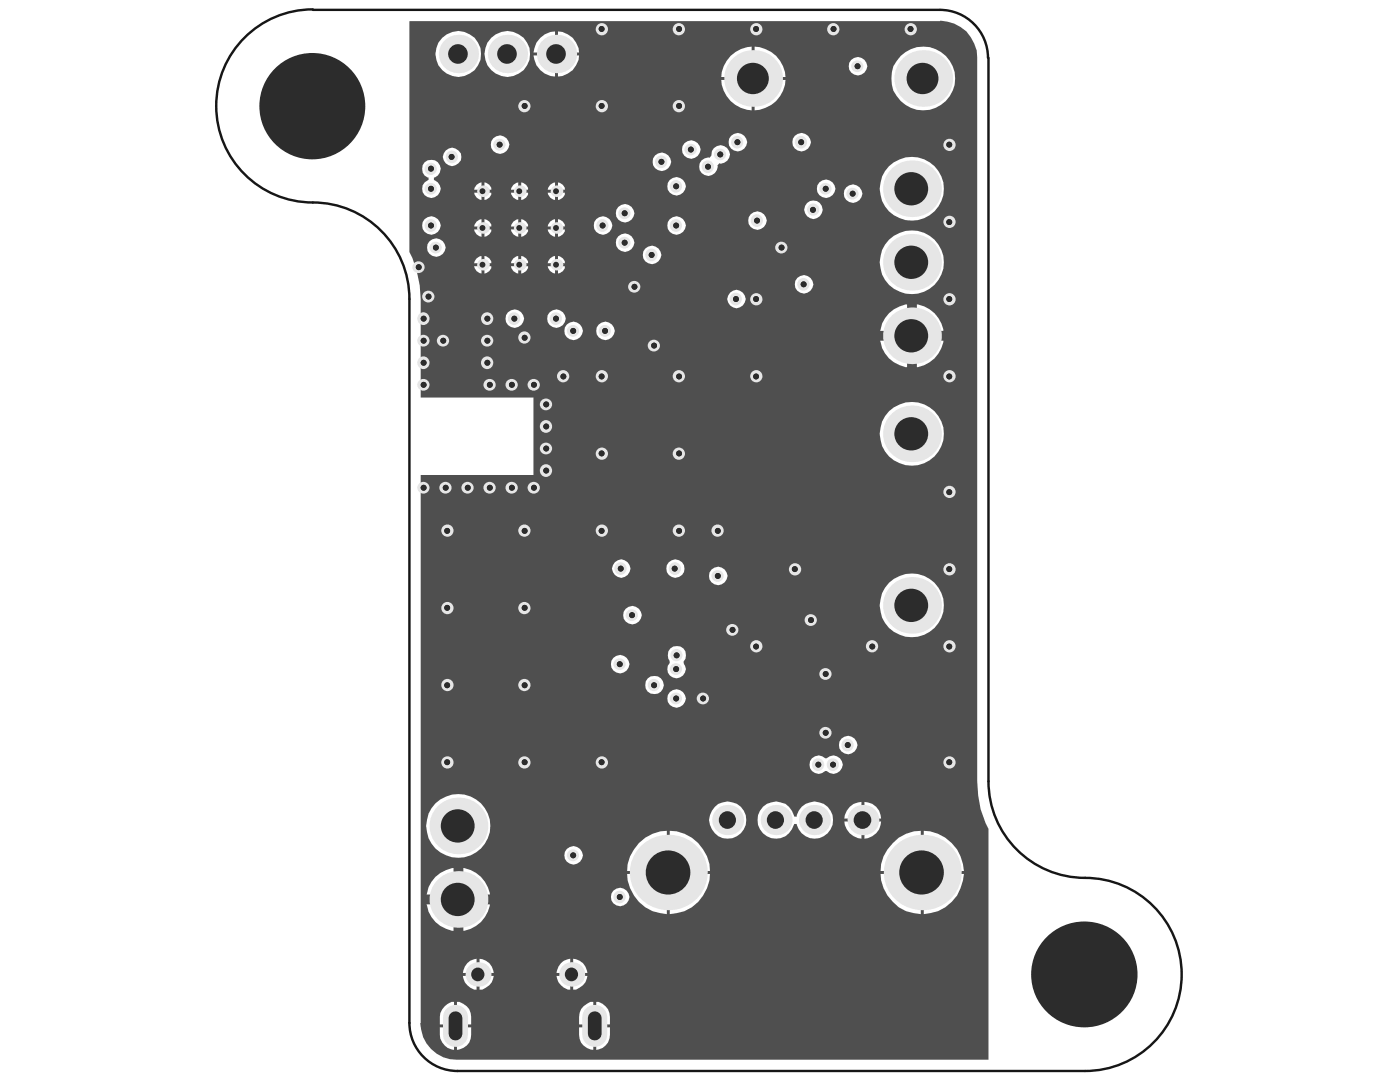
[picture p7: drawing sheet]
<svg xmlns="http://www.w3.org/2000/svg" width="279mm" height="216mm" viewBox="0 0 279 216" stroke-linecap="round" stroke-linejoin="round" font-family="sans-serif">
<path d="M81.7 4.2h105.9a7.2 7.2 0 0 1 7.4 7.4v144.3a19.1 19.1 0 0 0 2.3 9.5v46.1h-106a7.2 7.2 0 0 1-7.3-7.4v-109.3h22.5v-15.5h-22.5v-19.6a21.4 21.4 0 0 0-2.3-9.4zM111.4 6.3v4.2h4.2a4.3 4.3 0 0 0-4.2-4.2zM107.8 7.5l-.7 1-.6 2h4.3v-4.2l-.9 .1-1.2 .5zM169.3 13.2a1.85 1.85 0 0 0 3.7 0 1.85 1.85 0 0 0-3.7 0zM111.4 11.1v4.2a4.3 4.3 0 0 0 4.2-4.2zM106.5 11.1a4.5 4.5 0 0 0 4.3 4.2v-4.2zM96.7 10.7a4.6 4.6 0 0 0 9.1 0 4.6 4.6 0 0 0-9.1 0zM86.9 10.7a4.6 4.6 0 0 0 9.1 0 4.6 4.6 0 0 0-9.1 0zM150.6 9.3v6.1h6.2a6.4 6.4 0 0 0-6.2-6.1zM145.8 11.2a6.4 6.4 0 0 0-1.9 4.2h6.1v-6.1a6.5 6.5 0 0 0-4.2 1.9zM150.6 16v6a6.4 6.4 0 0 0 6.2-6zM143.9 16a6.4 6.4 0 0 0 6.1 6v-6zM179.8 11.2a6.4 6.4 0 0 0 1.3 10 6.4 6.4 0 0 0 9.3-3.9 6.4 6.4 0 0 0-6.1-8 6.4 6.4 0 0 0-4.5 1.9zM158.1 28.4a1.85 1.85 0 0 0 3.7 0 1.85 1.85 0 0 0-3.7 0zM145.4 28.4a1.85 1.85 0 0 0 3.7 0 1.85 1.85 0 0 0-3.7 0zM97.9 28.8a1.85 1.85 0 0 0 3.7 0 1.85 1.85 0 0 0-3.7 0zM140 32a1.82 1.82 0 0 0 .8 3 1.82 1.82 0 0 0 2.4-1.9l.4-.5a1.82 1.82 0 0 0 2-1.7 1.82 1.82 0 0 0-1.7-1.9 1.82 1.82 0 0 0-1.9 1.8l-.4 .7-.2-.1-.8 .2zM136.1 29.8a1.85 1.85 0 0 0 3.7 0 1.85 1.85 0 0 0-3.7 0zM88.4 31.3a1.82 1.82 0 0 0 3.6 0 1.82 1.82 0 0 0-3.6 0zM130.2 32.3a1.85 1.85 0 0 0 3.7 0 1.85 1.85 0 0 0-3.7 0zM111.4 36.4v1.5h1.3a1.51 1.51 0 0 0-1.3-1.5zM109.8 36.9l-.5 1h1.5v-1.5zM104 36.4v1.5h1.4a1.51 1.51 0 0 0-1.4-1.5zM102.5 36.9l-.5 1h1.4v-1.5zM96.7 36.4v1.5h1.3a1.51 1.51 0 0 0-1.3-1.5zM95.1 36.9l-.5 1h1.5v-1.5zM133.1 37.2a1.85 1.85 0 0 0 3.7 0 1.85 1.85 0 0 0-3.7 0zM163 37.7a1.85 1.85 0 0 0 3.7 0 1.85 1.85 0 0 0-3.7 0zM84.7 32.4a1.79 1.79 0 0 0 .8 3v.5a1.83 1.83 0 0 0-1.1 2.5 1.83 1.83 0 0 0 2.7 .8 1.83 1.83 0 0 0 .3-2.8l-.8-.5v-.5a1.84 1.84 0 0 0 1-2.7 1.84 1.84 0 0 0-2.9-.3zM111.4 38.4v1.5a1.51 1.51 0 0 0 1.3-1.5zM109.3 38.4a1.73 1.73 0 0 0 1.5 1.5v-1.5zM104 38.4v1.5a1.51 1.51 0 0 0 1.4-1.5zM102 38.4a1.73 1.73 0 0 0 1.4 1.5v-1.5zM96.7 38.4v1.5a1.51 1.51 0 0 0 1.3-1.5zM94.6 38.4a1.73 1.73 0 0 0 1.5 1.5v-1.5zM168.4 38.6a1.85 1.85 0 0 0 3.7 0 1.85 1.85 0 0 0-3.7 0zM160.5 41.8a1.85 1.85 0 0 0 3.7 0 1.85 1.85 0 0 0-3.7 0zM175.6 37.7a6.4 6.4 0 0 0 12.7 0 6.4 6.4 0 0 0-12.7 0zM122.9 42.5a1.85 1.85 0 0 0 3.7 0 1.85 1.85 0 0 0-3.7 0zM111.4 43.7v1.5h1.3a1.51 1.51 0 0 0-1.3-1.5zM109.8 44.2l-.5 1h1.5v-1.5zM104 43.7v1.5h1.4a1.51 1.51 0 0 0-1.4-1.5zM102.5 44.2l-.5 1h1.4v-1.5zM96.7 43.7v1.5h1.3a1.51 1.51 0 0 0-1.3-1.5zM95.1 44.2l-.5 1h1.5v-1.5zM149.3 44a1.85 1.85 0 0 0 3.7 0 1.85 1.85 0 0 0-3.7 0zM133.1 45a1.85 1.85 0 0 0 3.7 0 1.85 1.85 0 0 0-3.7 0zM118.5 45a1.85 1.85 0 0 0 3.7 0 1.85 1.85 0 0 0-3.7 0zM84.2 45a1.85 1.85 0 0 0 3.7 0 1.85 1.85 0 0 0-3.7 0zM111.4 45.8v1.4a1.51 1.51 0 0 0 1.3-1.4zM109.3 45.8a1.73 1.73 0 0 0 1.5 1.4v-1.4zM104 45.8v1.4a1.51 1.51 0 0 0 1.4-1.4zM102 45.8a1.73 1.73 0 0 0 1.4 1.4v-1.4zM96.7 45.8v1.4a1.51 1.51 0 0 0 1.3-1.4zM94.6 45.8a1.73 1.73 0 0 0 1.5 1.4v-1.4zM122.9 48.4a1.85 1.85 0 0 0 3.7 0 1.85 1.85 0 0 0-3.7 0zM85.2 49.4a1.85 1.85 0 0 0 3.7 0 1.85 1.85 0 0 0-3.7 0zM111.4 51.1v1.4h1.3a1.51 1.51 0 0 0-1.3-1.4zM109.8 51.6l-.5 .9h1.5v-1.4zM104 51.1v1.4h1.4a1.51 1.51 0 0 0-1.4-1.4zM102.5 51.6l-.5 .9h1.4v-1.4zM96.7 51.1v1.4h1.3a1.51 1.51 0 0 0-1.3-1.4zM95.1 51.6l-.5 .9h1.5v-1.4zM128.2 50.9a1.85 1.85 0 0 0 3.7 0 1.85 1.85 0 0 0-3.7 0zM111.4 53.1v1.5a1.51 1.51 0 0 0 1.3-1.5zM109.3 53.1a1.73 1.73 0 0 0 1.5 1.5v-1.5zM104 53.1v1.5a1.51 1.51 0 0 0 1.4-1.5zM102 53.1a1.73 1.73 0 0 0 1.4 1.5v-1.5zM96.7 53.1v1.5a1.51 1.51 0 0 0 1.3-1.5zM94.6 53.1a1.73 1.73 0 0 0 1.5 1.5v-1.5zM158.6 56.7a1.85 1.85 0 0 0 3.7 0 1.85 1.85 0 0 0-3.7 0zM175.6 52.4a6.4 6.4 0 0 0 12.7 0 6.4 6.4 0 0 0-12.7 0zM145.2 59.6a1.82 1.82 0 0 0 3.6 0 1.82 1.82 0 0 0-3.6 0zM109.2 63.6a1.85 1.85 0 0 0 3.7 0 1.85 1.85 0 0 0-3.7 0zM100.8 63.6a1.85 1.85 0 0 0 3.7 0 1.85 1.85 0 0 0-3.7 0zM183 60.7v5.3h5.3a6.2 6.2 0 0 0-5.3-5.3zM177.4 62.5a6.1 6.1 0 0 0-1.8 3.5h5.4v-5.3a6.7 6.7 0 0 0-3.6 1.8zM119 66a1.85 1.85 0 0 0 3.6 0 1.85 1.85 0 0 0-3.6 0zM112.6 66a1.85 1.85 0 0 0 3.7 0 1.85 1.85 0 0 0-3.7 0zM175.6 68a6.2 6.2 0 0 0 5.4 5.3v-5.3zM183 68v5.3a6.2 6.2 0 0 0 5.3-5.3zM175.6 86.6a6.4 6.4 0 0 0 12.7 0 6.4 6.4 0 0 0-12.7 0zM132.9 113.4a1.85 1.85 0 0 0 3.7 0 1.85 1.85 0 0 0-3.7 0zM122.2 113.4a1.82 1.82 0 0 0 3.6 0 1.82 1.82 0 0 0-3.6 0zM141.5 114.9a1.85 1.85 0 0 0 3.6 0 1.85 1.85 0 0 0-3.6 0zM124.3 122.7a1.85 1.85 0 0 0 3.7 0 1.85 1.85 0 0 0-3.7 0zM175.6 120.8a6.4 6.4 0 0 0 12.7 0 6.4 6.4 0 0 0-12.7 0zM121.9 132.5a1.85 1.85 0 0 0 3.7 0 1.85 1.85 0 0 0-3.7 0zM133.8 129.4a1.99 1.99 0 0 0-.2 2.3l.1 .4a1.94 1.94 0 0 0 .6 3.1 1.8 1.8 0 0 0 2.1-.5 1.8 1.8 0 0 0 .1-2.2l-.1-.5a1.87 1.87 0 0 0 0-2.6 1.87 1.87 0 0 0-2.6 0zM128.7 136.7a1.85 1.85 0 0 0 3.7 0 1.85 1.85 0 0 0-3.7 0zM133.1 139.4a1.85 1.85 0 0 0 3.7 0 1.85 1.85 0 0 0-3.7 0zM167.4 148.7a1.85 1.85 0 0 0 3.7 0 1.85 1.85 0 0 0-3.7 0zM162 151.3a1.83 1.83 0 0 0 .1 2.6 1.83 1.83 0 0 0 2.6-.1h.3a1.86 1.86 0 0 0 2.6 .1 1.86 1.86 0 0 0 0-2.7 1.86 1.86 0 0 0-2.6 .1h-.3a1.78 1.78 0 0 0-2.7 0zM152.3 161a3.7 3.7 0 0 0 .8 5.9 3.7 3.7 0 0 0 5.4-2.5h.5a3.7 3.7 0 0 0 5.4 2.4 3.7 3.7 0 0 0 .8-5.8 3.7 3.7 0 0 0-5.8 .8l-.4 1.1h-.5a3.7 3.7 0 0 0-4.6-2.8l-.9 .3zM172.5 160v3.3h3.3a3.3 3.3 0 0 0-3.3-3.3zM169.6 161l-.6 .8-.4 .9-.1 .6h3.4v-3.3l-1.5 .4zM168.5 163.9a3.7 3.7 0 0 0 3.4 3.4v-3.4zM172.5 163.9v3.4a3.5 3.5 0 0 0 3.3-3.4zM141.6 163.6a3.7 3.7 0 0 0 7.4 0 3.7 3.7 0 0 0-7.4 0zM85 164.8a6.4 6.4 0 0 0 12.8 0 6.4 6.4 0 0 0-12.8 0zM112.6 170.7a1.85 1.85 0 0 0 3.7 0 1.85 1.85 0 0 0-3.7 0zM133.7 165.8v8h8a8.2 8.2 0 0 0-8-8zM127.5 168.2a7.9 7.9 0 0 0-2.3 5.6h7.9v-8a8 8 0 0 0-5.6 2.4zM184.4 165.8v8h8a8.4 8.4 0 0 0-8-8zM178.2 168.2a7.5 7.5 0 0 0-2.5 5.6h8.1v-8a7.5 7.5 0 0 0-5.6 2.4zM92.5 173.2v5.3h5.3a6.2 6.2 0 0 0-5.3-5.3zM86.9 175a6.1 6.1 0 0 0-1.8 3.5h5.4v-5.3a6.7 6.7 0 0 0-3.6 1.8zM121.9 179a1.85 1.85 0 0 0 3.7 0 1.85 1.85 0 0 0-3.7 0zM125.2 174.4a8.2 8.2 0 0 0 7.9 8v-8zM175.7 174.4a8.4 8.4 0 0 0 8.1 8v-8zM184.4 174.4v8a8.4 8.4 0 0 0 8-8zM133.7 174.4v8a8.2 8.2 0 0 0 8-8zM85.1 180.5a6.2 6.2 0 0 0 5.4 5.2v-5.2zM92.5 180.5v5.2a6.2 6.2 0 0 0 5.3-5.2zM95.7 191.3v2.8h2.8a3 3 0 0 0-2.8-2.8zM114.4 191.3v2.8h2.8a3 3 0 0 0-2.8-2.8zM111.9 192.2l-.4 .7-.4 1.2h2.7v-2.8l-1.3 .4zM93.3 192.2l-.5 .7-.4 1.2h2.7v-2.8l-1.3 .4zM111.1 194.7a3.1 3.1 0 0 0 2.7 2.8v-2.8zM95.7 194.7v2.8h.6a3.4 3.4 0 0 0 2.2-2.8zM92.4 194.7a3.1 3.1 0 0 0 2.7 2.8v-2.8zM114.4 194.7v2.8h.6a3.4 3.4 0 0 0 2.2-2.8zM91.2 199.9v4.5h2.8a3.8 3.8 0 0 0-1.5-4.1l-.8-.4zM88.8 200.8a3.7 3.7 0 0 0-1 3.6h2.8v-4.5h-.5zM119 199.9v4.5h2.7a3.9 3.9 0 0 0-1.4-4.1l-.8-.4zM116.4 200.8a4.1 4.1 0 0 0-.8 3.6h2.8v-4.5h-.6zM119 205v4.5a3 3 0 0 0 2.7-3v-1.5zM87.8 205a3.8 3.8 0 0 0 1.5 4.1l1.3 .4v-4.5zM91.2 205v4.5a3 3 0 0 0 2.8-3v-1.5zM115.6 205a3.8 3.8 0 0 0 1.5 4.1l1.3 .4v-4.5z" fill="#4e4e56"/>
<circle cx="161.8" cy="123.7" r="1.2" fill="#e6e6e6"/>
<circle cx="161.8" cy="123.7" r=".59" fill="#2c2c2c"/>
<circle cx="146.2" cy="125.7" r="1.2" fill="#e6e6e6"/>
<circle cx="146.2" cy="125.7" r=".59" fill="#2c2c2c"/>
<circle cx="140.3" cy="139.4" r="1.2" fill="#e6e6e6"/>
<circle cx="140.3" cy="139.4" r=".59" fill="#2c2c2c"/>
<circle cx="156" cy="49.4" r="1.2" fill="#e6e6e6"/>
<circle cx="156" cy="49.4" r=".59" fill="#2c2c2c"/>
<circle cx="130.5" cy="68.9" r="1.2" fill="#e6e6e6"/>
<circle cx="130.5" cy="69" r=".59" fill="#2c2c2c"/>
<circle cx="126.6" cy="57.2" r="1.2" fill="#e6e6e6"/>
<circle cx="126.6" cy="57.2" r=".59" fill="#2c2c2c"/>
<circle cx="85.5" cy="59.2" r="1.2" fill="#e6e6e6"/>
<circle cx="85.5" cy="59.2" r=".59" fill="#2c2c2c"/>
<circle cx="83.5" cy="53.3" r="1.2" fill="#e6e6e6"/>
<circle cx="83.6" cy="53.3" r=".59" fill="#2c2c2c"/>
<circle cx="189.5" cy="28.9" r="1.22" fill="#e6e6e6"/>
<circle cx="189.4" cy="28.9" r=".59" fill="#2c2c2c"/>
<circle cx="189.5" cy="44.3" r="1.22" fill="#e6e6e6"/>
<circle cx="189.4" cy="44.3" r=".59" fill="#2c2c2c"/>
<circle cx="189.5" cy="59.7" r="1.22" fill="#e6e6e6"/>
<circle cx="189.4" cy="59.7" r=".59" fill="#2c2c2c"/>
<circle cx="189.5" cy="75.1" r="1.22" fill="#e6e6e6"/>
<circle cx="189.4" cy="75.1" r=".59" fill="#2c2c2c"/>
<circle cx="189.5" cy="98.2" r="1.22" fill="#e6e6e6"/>
<circle cx="189.4" cy="98.2" r=".59" fill="#2c2c2c"/>
<circle cx="189.5" cy="113.6" r="1.22" fill="#e6e6e6"/>
<circle cx="189.4" cy="113.6" r=".59" fill="#2c2c2c"/>
<circle cx="189.5" cy="152.1" r="1.22" fill="#e6e6e6"/>
<circle cx="189.4" cy="152.1" r=".59" fill="#2c2c2c"/>
<circle cx="189.5" cy="129" r="1.22" fill="#e6e6e6"/>
<circle cx="189.4" cy="129" r=".59" fill="#2c2c2c"/>
<circle cx="181.8" cy="5.8" r="1.22" fill="#e6e6e6"/>
<circle cx="181.7" cy="5.8" r=".59" fill="#2c2c2c"/>
<circle cx="166.3" cy="5.8" r="1.22" fill="#e6e6e6"/>
<circle cx="166.4" cy="5.8" r=".59" fill="#2c2c2c"/>
<circle cx="150.9" cy="5.8" r="1.22" fill="#e6e6e6"/>
<circle cx="150.9" cy="5.8" r=".59" fill="#2c2c2c"/>
<circle cx="120.1" cy="5.8" r="1.22" fill="#e6e6e6"/>
<circle cx="120.1" cy="5.8" r=".59" fill="#2c2c2c"/>
<circle cx="135.5" cy="5.8" r="1.22" fill="#e6e6e6"/>
<circle cx="135.5" cy="5.8" r=".59" fill="#2c2c2c"/>
<circle cx="135.5" cy="21.2" r="1.22" fill="#e6e6e6"/>
<circle cx="135.5" cy="21.1" r=".59" fill="#2c2c2c"/>
<circle cx="120.1" cy="21.2" r="1.22" fill="#e6e6e6"/>
<circle cx="120.1" cy="21.1" r=".59" fill="#2c2c2c"/>
<circle cx="104.7" cy="21.2" r="1.22" fill="#e6e6e6"/>
<circle cx="104.7" cy="21.1" r=".59" fill="#2c2c2c"/>
<circle cx="120.1" cy="75.1" r="1.22" fill="#e6e6e6"/>
<circle cx="120.1" cy="75.1" r=".59" fill="#2c2c2c"/>
<circle cx="150.9" cy="59.7" r="1.22" fill="#e6e6e6"/>
<circle cx="150.9" cy="59.7" r=".59" fill="#2c2c2c"/>
<circle cx="150.9" cy="75.1" r="1.22" fill="#e6e6e6"/>
<circle cx="150.9" cy="75.1" r=".59" fill="#2c2c2c"/>
<circle cx="174" cy="129" r="1.22" fill="#e6e6e6"/>
<circle cx="174.1" cy="129" r=".59" fill="#2c2c2c"/>
<circle cx="150.9" cy="129" r="1.22" fill="#e6e6e6"/>
<circle cx="150.9" cy="129" r=".59" fill="#2c2c2c"/>
<circle cx="158.7" cy="113.6" r="1.22" fill="#e6e6e6"/>
<circle cx="158.6" cy="113.6" r=".59" fill="#2c2c2c"/>
<circle cx="143.2" cy="105.9" r="1.22" fill="#e6e6e6"/>
<circle cx="143.3" cy="105.9" r=".59" fill="#2c2c2c"/>
<circle cx="135.5" cy="105.9" r="1.22" fill="#e6e6e6"/>
<circle cx="135.5" cy="105.9" r=".59" fill="#2c2c2c"/>
<circle cx="135.5" cy="90.5" r="1.22" fill="#e6e6e6"/>
<circle cx="135.5" cy="90.5" r=".59" fill="#2c2c2c"/>
<circle cx="135.5" cy="75.1" r="1.22" fill="#e6e6e6"/>
<circle cx="135.5" cy="75.1" r=".59" fill="#2c2c2c"/>
<circle cx="104.7" cy="67.3" r="1.22" fill="#e6e6e6"/>
<circle cx="104.7" cy="67.4" r=".59" fill="#2c2c2c"/>
<circle cx="112.4" cy="75.1" r="1.22" fill="#e6e6e6"/>
<circle cx="112.4" cy="75.1" r=".59" fill="#2c2c2c"/>
<circle cx="120.1" cy="90.5" r="1.22" fill="#e6e6e6"/>
<circle cx="120.1" cy="90.5" r=".59" fill="#2c2c2c"/>
<circle cx="120.1" cy="105.9" r="1.22" fill="#e6e6e6"/>
<circle cx="120.1" cy="105.9" r=".59" fill="#2c2c2c"/>
<circle cx="120.1" cy="152.1" r="1.22" fill="#e6e6e6"/>
<circle cx="120.1" cy="152.1" r=".59" fill="#2c2c2c"/>
<circle cx="104.7" cy="152.1" r="1.22" fill="#e6e6e6"/>
<circle cx="104.7" cy="152.1" r=".59" fill="#2c2c2c"/>
<circle cx="104.7" cy="136.7" r="1.22" fill="#e6e6e6"/>
<circle cx="104.7" cy="136.7" r=".59" fill="#2c2c2c"/>
<circle cx="104.7" cy="121.3" r="1.22" fill="#e6e6e6"/>
<circle cx="104.7" cy="121.3" r=".59" fill="#2c2c2c"/>
<circle cx="104.7" cy="105.9" r="1.22" fill="#e6e6e6"/>
<circle cx="104.7" cy="105.9" r=".59" fill="#2c2c2c"/>
<circle cx="89.3" cy="105.9" r="1.22" fill="#e6e6e6"/>
<circle cx="89.2" cy="105.9" r=".59" fill="#2c2c2c"/>
<circle cx="89.3" cy="121.3" r="1.22" fill="#e6e6e6"/>
<circle cx="89.2" cy="121.3" r=".59" fill="#2c2c2c"/>
<circle cx="89.3" cy="136.7" r="1.22" fill="#e6e6e6"/>
<circle cx="89.2" cy="136.7" r=".59" fill="#2c2c2c"/>
<circle cx="89.3" cy="152.1" r="1.22" fill="#e6e6e6"/>
<circle cx="89.2" cy="152.1" r=".59" fill="#2c2c2c"/>
<circle cx="120.7" cy="66" r="1.2" fill="#e6e6e6"/>
<circle cx="120.8" cy="66" r=".59" fill="#2c2c2c"/>
<circle cx="114.4" cy="66" r="1.2" fill="#e6e6e6"/>
<circle cx="114.4" cy="66" r=".59" fill="#2c2c2c"/>
<circle cx="84.5" cy="68" r="1.2" fill="#e6e6e6"/>
<circle cx="84.5" cy="68" r=".59" fill="#2c2c2c"/>
<circle cx="84.5" cy="97.3" r="1.2" fill="#e6e6e6"/>
<circle cx="84.5" cy="97.3" r=".59" fill="#2c2c2c"/>
<circle cx="88.9" cy="97.3" r="1.2" fill="#e6e6e6"/>
<circle cx="88.9" cy="97.3" r=".59" fill="#2c2c2c"/>
<circle cx="84.5" cy="63.6" r="1.25" fill="#e6e6e6"/>
<circle cx="84.5" cy="63.6" r=".59" fill="#2c2c2c"/>
<circle cx="84.5" cy="72.4" r="1.25" fill="#e6e6e6"/>
<circle cx="84.5" cy="72.4" r=".59" fill="#2c2c2c"/>
<circle cx="88.4" cy="68" r="1.2" fill="#e6e6e6"/>
<circle cx="88.5" cy="68" r=".59" fill="#2c2c2c"/>
<circle cx="97.2" cy="63.6" r="1.25" fill="#e6e6e6"/>
<circle cx="97.3" cy="63.6" r=".59" fill="#2c2c2c"/>
<circle cx="97.2" cy="68" r="1.2" fill="#e6e6e6"/>
<circle cx="97.3" cy="68" r=".59" fill="#2c2c2c"/>
<circle cx="97.2" cy="72.4" r="1.25" fill="#e6e6e6"/>
<circle cx="97.3" cy="72.4" r=".59" fill="#2c2c2c"/>
<circle cx="84.5" cy="76.8" r="1.2" fill="#e6e6e6"/>
<circle cx="84.5" cy="76.8" r=".59" fill="#2c2c2c"/>
<circle cx="97.7" cy="76.8" r="1.2" fill="#e6e6e6"/>
<circle cx="97.8" cy="76.8" r=".59" fill="#2c2c2c"/>
<circle cx="102.1" cy="76.8" r="1.2" fill="#e6e6e6"/>
<circle cx="102.2" cy="76.8" r=".59" fill="#2c2c2c"/>
<circle cx="106.5" cy="76.8" r="1.2" fill="#e6e6e6"/>
<circle cx="106.6" cy="76.8" r=".59" fill="#2c2c2c"/>
<circle cx="109" cy="80.7" r="1.2" fill="#e6e6e6"/>
<circle cx="109" cy="80.7" r=".59" fill="#2c2c2c"/>
<circle cx="108.9" cy="85.1" r="1.25" fill="#e6e6e6"/>
<circle cx="109" cy="85.1" r=".59" fill="#2c2c2c"/>
<circle cx="109" cy="89.5" r="1.2" fill="#e6e6e6"/>
<circle cx="109" cy="89.5" r=".59" fill="#2c2c2c"/>
<circle cx="108.9" cy="93.9" r="1.25" fill="#e6e6e6"/>
<circle cx="109" cy="93.9" r=".59" fill="#2c2c2c"/>
<circle cx="106.5" cy="97.3" r="1.2" fill="#e6e6e6"/>
<circle cx="106.6" cy="97.3" r=".59" fill="#2c2c2c"/>
<circle cx="102.1" cy="97.3" r="1.2" fill="#e6e6e6"/>
<circle cx="102.2" cy="97.3" r=".59" fill="#2c2c2c"/>
<circle cx="97.7" cy="97.3" r="1.2" fill="#e6e6e6"/>
<circle cx="97.8" cy="97.3" r=".59" fill="#2c2c2c"/>
<circle cx="93.3" cy="97.3" r="1.2" fill="#e6e6e6"/>
<circle cx="93.4" cy="97.3" r=".59" fill="#2c2c2c"/>
<circle cx="123.7" cy="132.5" r="1.2" fill="#e6e6e6"/>
<circle cx="123.7" cy="132.5" r=".59" fill="#2c2c2c"/>
<circle cx="135" cy="130.7" r="1.22" fill="#e6e6e6"/>
<circle cx="135" cy="130.8" r=".59" fill="#2c2c2c"/>
<circle cx="134.9" cy="139.4" r="1.2" fill="#e6e6e6"/>
<circle cx="134.9" cy="139.4" r=".59" fill="#2c2c2c"/>
<circle cx="130.5" cy="136.7" r="1.22" fill="#e6e6e6"/>
<circle cx="130.5" cy="136.7" r=".59" fill="#2c2c2c"/>
<circle cx="134.9" cy="133.5" r="1.2" fill="#e6e6e6"/>
<circle cx="134.9" cy="133.5" r=".59" fill="#2c2c2c"/>
<circle cx="123.8" cy="113.5" r="1.25" fill="#e6e6e6"/>
<circle cx="123.9" cy="113.5" r=".59" fill="#2c2c2c"/>
<circle cx="162.3" cy="41.8" r="1.22" fill="#e6e6e6"/>
<circle cx="162.2" cy="41.9" r=".59" fill="#2c2c2c"/>
<circle cx="151" cy="44" r="1.25" fill="#e6e6e6"/>
<circle cx="151.1" cy="44" r=".59" fill="#2c2c2c"/>
<circle cx="134.9" cy="37.2" r="1.25" fill="#e6e6e6"/>
<circle cx="134.9" cy="37.2" r=".59" fill="#2c2c2c"/>
<circle cx="102.6" cy="63.6" r="1.25" fill="#e6e6e6"/>
<circle cx="102.6" cy="63.6" r=".59" fill="#2c2c2c"/>
<circle cx="90.1" cy="31.3" r="1.25" fill="#e6e6e6"/>
<circle cx="90.1" cy="31.3" r=".59" fill="#2c2c2c"/>
<circle cx="123.6" cy="179" r="1.25" fill="#e6e6e6"/>
<circle cx="123.7" cy="179" r=".59" fill="#2c2c2c"/>
<circle cx="114.4" cy="170.7" r="1.2" fill="#e6e6e6"/>
<circle cx="114.4" cy="170.7" r=".59" fill="#2c2c2c"/>
<circle cx="159.8" cy="28.4" r="1.25" fill="#e6e6e6"/>
<circle cx="159.9" cy="28.4" r=".59" fill="#2c2c2c"/>
<circle cx="134.7" cy="113.5" r="1.25" fill="#e6e6e6"/>
<circle cx="134.6" cy="113.5" r=".59" fill="#2c2c2c"/>
<circle cx="164.8" cy="134.5" r="1.2" fill="#e6e6e6"/>
<circle cx="164.8" cy="134.5" r=".59" fill="#2c2c2c"/>
<circle cx="164.8" cy="146.2" r="1.2" fill="#e6e6e6"/>
<circle cx="164.8" cy="146.2" r=".59" fill="#2c2c2c"/>
<circle cx="163.2" cy="152.6" r="1.25" fill="#e6e6e6"/>
<circle cx="163.3" cy="152.6" r=".59" fill="#2c2c2c"/>
<circle cx="166.2" cy="152.6" r="1.25" fill="#e6e6e6"/>
<circle cx="166.3" cy="152.6" r=".59" fill="#2c2c2c"/>
<circle cx="169.1" cy="148.7" r="1.25" fill="#e6e6e6"/>
<circle cx="169.2" cy="148.7" r=".59" fill="#2c2c2c"/>
<circle cx="126.1" cy="122.7" r="1.2" fill="#e6e6e6"/>
<circle cx="126.1" cy="122.7" r=".59" fill="#2c2c2c"/>
<circle cx="143.2" cy="114.9" r="1.2" fill="#e6e6e6"/>
<circle cx="143.3" cy="114.9" r=".59" fill="#2c2c2c"/>
<circle cx="171.1" cy="13.2" r="1.2" fill="#e6e6e6"/>
<circle cx="171.1" cy="13.2" r=".59" fill="#2c2c2c"/>
<circle cx="146.8" cy="59.7" r="1.25" fill="#e6e6e6"/>
<circle cx="146.9" cy="59.7" r=".59" fill="#2c2c2c"/>
<circle cx="110.9" cy="63.6" r="1.25" fill="#e6e6e6"/>
<circle cx="111" cy="63.6" r=".59" fill="#2c2c2c"/>
<circle cx="99.7" cy="28.9" r="1.2" fill="#e6e6e6"/>
<circle cx="99.7" cy="28.9" r=".59" fill="#2c2c2c"/>
<circle cx="85.9" cy="45" r="1.25" fill="#e6e6e6"/>
<circle cx="86" cy="45" r=".59" fill="#2c2c2c"/>
<circle cx="86" cy="37.7" r="1.2" fill="#e6e6e6"/>
<circle cx="86" cy="37.7" r=".59" fill="#2c2c2c"/>
<circle cx="86" cy="33.7" r="1.22" fill="#e6e6e6"/>
<circle cx="86" cy="33.7" r=".59" fill="#2c2c2c"/>
<circle cx="141.2" cy="33.3" r="1.25" fill="#e6e6e6"/>
<circle cx="141.3" cy="33.3" r=".59" fill="#2c2c2c"/>
<circle cx="131.9" cy="32.3" r="1.25" fill="#e6e6e6"/>
<circle cx="132" cy="32.3" r=".59" fill="#2c2c2c"/>
<circle cx="137.9" cy="29.8" r="1.2" fill="#e6e6e6"/>
<circle cx="137.9" cy="29.8" r=".59" fill="#2c2c2c"/>
<circle cx="147.1" cy="28.4" r="1.25" fill="#e6e6e6"/>
<circle cx="147.2" cy="28.4" r=".59" fill="#2c2c2c"/>
<circle cx="143.7" cy="30.8" r="1.2" fill="#e6e6e6"/>
<circle cx="143.7" cy="30.8" r=".59" fill="#2c2c2c"/>
<circle cx="170.1" cy="38.6" r="1.2" fill="#e6e6e6"/>
<circle cx="170.2" cy="38.6" r=".59" fill="#2c2c2c"/>
<circle cx="87" cy="49.4" r="1.2" fill="#e6e6e6"/>
<circle cx="87" cy="49.4" r=".59" fill="#2c2c2c"/>
<circle cx="120.2" cy="45" r="1.25" fill="#e6e6e6"/>
<circle cx="120.3" cy="45" r=".59" fill="#2c2c2c"/>
<circle cx="164.8" cy="37.7" r="1.2" fill="#e6e6e6"/>
<circle cx="164.8" cy="37.7" r=".59" fill="#2c2c2c"/>
<circle cx="124.6" cy="48.4" r="1.2" fill="#e6e6e6"/>
<circle cx="124.7" cy="48.4" r=".59" fill="#2c2c2c"/>
<circle cx="134.9" cy="45" r="1.25" fill="#e6e6e6"/>
<circle cx="134.9" cy="45" r=".59" fill="#2c2c2c"/>
<circle cx="124.6" cy="42.5" r="1.2" fill="#e6e6e6"/>
<circle cx="124.7" cy="42.6" r=".59" fill="#2c2c2c"/>
<circle cx="130" cy="50.9" r="1.25" fill="#e6e6e6"/>
<circle cx="130" cy="50.9" r=".59" fill="#2c2c2c"/>
<circle cx="160.3" cy="56.7" r="1.25" fill="#e6e6e6"/>
<circle cx="160.4" cy="56.7" r=".59" fill="#2c2c2c"/>
<circle cx="96.4" cy="52.8" r="1.16" fill="#e6e6e6"/>
<circle cx="96.3" cy="52.8" r=".59" fill="#2c2c2c"/>
<circle cx="96.4" cy="45.5" r="1.16" fill="#e6e6e6"/>
<circle cx="96.3" cy="45.5" r=".59" fill="#2c2c2c"/>
<circle cx="96.4" cy="38.2" r="1.16" fill="#e6e6e6"/>
<circle cx="96.3" cy="38.2" r=".59" fill="#2c2c2c"/>
<circle cx="114.1" cy="194.4" r="2.47" fill="#e6e6e6"/>
<circle cx="114" cy="194.4" r="1.35" fill="#2c2c2c"/>
<circle cx="145.2" cy="163.6" r="3.1" fill="#e6e6e6"/>
<circle cx="145.1" cy="163.6" r="1.74" fill="#2c2c2c"/>
<path d="M90.9 202.9v3.6" fill="none" stroke="#e6e6e6" stroke-width="4.9"/>
<path d="M90.9 203.1v3.2" fill="none" stroke="#2c2c2c" stroke-width="2.7"/>
<circle cx="103.7" cy="52.8" r="1.16" fill="#e6e6e6"/>
<circle cx="103.6" cy="52.8" r=".59" fill="#2c2c2c"/>
<circle cx="103.7" cy="45.5" r="1.16" fill="#e6e6e6"/>
<circle cx="103.6" cy="45.5" r=".59" fill="#2c2c2c"/>
<circle cx="103.7" cy="38.2" r="1.16" fill="#e6e6e6"/>
<circle cx="103.6" cy="38.2" r=".59" fill="#2c2c2c"/>
<circle cx="111.1" cy="52.8" r="1.16" fill="#e6e6e6"/>
<circle cx="111" cy="52.8" r=".59" fill="#2c2c2c"/>
<circle cx="111.1" cy="45.5" r="1.16" fill="#e6e6e6"/>
<circle cx="111" cy="45.5" r=".59" fill="#2c2c2c"/>
<circle cx="111.1" cy="38.2" r="1.16" fill="#e6e6e6"/>
<circle cx="111" cy="38.2" r=".59" fill="#2c2c2c"/>
<circle cx="95.4" cy="194.4" r="2.47" fill="#e6e6e6"/>
<circle cx="95.3" cy="194.4" r="1.35" fill="#2c2c2c"/>
<circle cx="91.5" cy="179.5" r="5.7" fill="#e6e6e6"/>
<circle cx="91.4" cy="179.5" r="3.4" fill="#2c2c2c"/>
<circle cx="154.9" cy="163.6" r="3.1" fill="#e6e6e6"/>
<circle cx="154.7" cy="163.6" r="1.74" fill="#2c2c2c"/>
<circle cx="162.5" cy="163.6" r="3.1" fill="#e6e6e6"/>
<circle cx="162.5" cy="163.6" r="1.74" fill="#2c2c2c"/>
<circle cx="182" cy="120.8" r="5.7" fill="#e6e6e6"/>
<circle cx="181.9" cy="120.8" r="3.4" fill="#2c2c2c"/>
<circle cx="182" cy="86.6" r="5.7" fill="#e6e6e6"/>
<circle cx="181.9" cy="86.6" r="3.4" fill="#2c2c2c"/>
<circle cx="182" cy="52.3" r="5.7" fill="#e6e6e6"/>
<circle cx="181.9" cy="52.3" r="3.4" fill="#2c2c2c"/>
<circle cx="182" cy="67" r="5.7" fill="#e6e6e6"/>
<circle cx="181.9" cy="67" r="3.4" fill="#2c2c2c"/>
<circle cx="182" cy="37.7" r="5.7" fill="#e6e6e6"/>
<circle cx="181.9" cy="37.7" r="3.4" fill="#2c2c2c"/>
<circle cx="62.4" cy="21.1" r="1.89" fill="#e6e6e6"/>
<circle cx="62.3" cy="21.2" r="10.6" fill="#2c2c2c"/>
<circle cx="91.5" cy="164.8" r="5.7" fill="#e6e6e6"/>
<circle cx="91.4" cy="164.8" r="3.4" fill="#2c2c2c"/>
<circle cx="91.5" cy="10.8" r="3.9" fill="#e6e6e6"/>
<circle cx="91.4" cy="10.8" r="1.96" fill="#2c2c2c"/>
<circle cx="101.3" cy="10.8" r="3.9" fill="#e6e6e6"/>
<circle cx="101.2" cy="10.8" r="1.96" fill="#2c2c2c"/>
<path d="M118.7 202.9v3.6" fill="none" stroke="#e6e6e6" stroke-width="4.9"/>
<path d="M118.7 203.1v3.2" fill="none" stroke="#2c2c2c" stroke-width="2.7"/>
<circle cx="111.1" cy="10.8" r="3.9" fill="#e6e6e6"/>
<circle cx="111" cy="10.8" r="1.96" fill="#2c2c2c"/>
<circle cx="150.3" cy="15.7" r="5.7" fill="#e6e6e6"/>
<circle cx="150.3" cy="15.7" r="3.2" fill="#2c2c2c"/>
<circle cx="184.1" cy="174.1" r="7.6" fill="#e6e6e6"/>
<circle cx="183.9" cy="174.1" r="4.4" fill="#2c2c2c"/>
<circle cx="184.3" cy="15.7" r="5.7" fill="#e6e6e6"/>
<circle cx="184.1" cy="15.7" r="3.2" fill="#2c2c2c"/>
<circle cx="216.5" cy="194.4" r="1.89" fill="#e6e6e6"/>
<circle cx="216.4" cy="194.4" r="10.6" fill="#2c2c2c"/>
<circle cx="172.2" cy="163.6" r="3.1" fill="#e6e6e6"/>
<circle cx="172.1" cy="163.6" r="1.76" fill="#2c2c2c"/>
<circle cx="133.4" cy="174.1" r="7.6" fill="#e6e6e6"/>
<circle cx="133.4" cy="174.1" r="4.4" fill="#2c2c2c"/>
<path d="M62.4 1.9a19.3 19.3 0 0 0-19.2 19.2 19.3 19.3 0 0 0 19.2 19.3 19.3 19.3 0 0 1 19.3 19.3v144.4a9.6 9.6 0 0 0 9.6 9.6h125.2a19.3 19.3 0 0 0 19.3-19.3 19.3 19.3 0 0 0-19.3-19.2 19.3 19.3 0 0 1-19.2-19.3v-144.3M62.4 2h125.2a9.6 9.6 0 0 1 9.6 9.6" fill="none" stroke="#161616" stroke-width=".48"/>
<g fill="#2c2c2c">
<circle cx="161.8" cy="123.7" r=".59"/>
<circle cx="146.2" cy="125.7" r=".59"/>
<circle cx="140.3" cy="139.4" r=".59"/>
<circle cx="156" cy="49.4" r=".59"/>
<circle cx="130.5" cy="69" r=".59"/>
<circle cx="126.6" cy="57.2" r=".59"/>
<circle cx="85.5" cy="59.2" r=".59"/>
<circle cx="83.6" cy="53.3" r=".59"/>
<circle cx="189.4" cy="28.9" r=".59"/>
<circle cx="189.4" cy="44.3" r=".59"/>
<circle cx="189.4" cy="59.7" r=".59"/>
<circle cx="189.4" cy="75.1" r=".59"/>
<circle cx="189.4" cy="98.2" r=".59"/>
<circle cx="189.4" cy="113.6" r=".59"/>
<circle cx="189.4" cy="152.1" r=".59"/>
<circle cx="189.4" cy="129" r=".59"/>
<circle cx="181.7" cy="5.8" r=".59"/>
<circle cx="166.4" cy="5.8" r=".59"/>
<circle cx="150.9" cy="5.8" r=".59"/>
<circle cx="120.1" cy="5.8" r=".59"/>
<circle cx="135.5" cy="5.8" r=".59"/>
<circle cx="135.5" cy="21.1" r=".59"/>
<circle cx="120.1" cy="21.1" r=".59"/>
<circle cx="104.7" cy="21.1" r=".59"/>
<circle cx="120.1" cy="75.1" r=".59"/>
<circle cx="150.9" cy="59.7" r=".59"/>
<circle cx="150.9" cy="75.1" r=".59"/>
<circle cx="174.1" cy="129" r=".59"/>
<circle cx="150.9" cy="129" r=".59"/>
<circle cx="158.6" cy="113.6" r=".59"/>
<circle cx="143.3" cy="105.9" r=".59"/>
<circle cx="135.5" cy="105.9" r=".59"/>
<circle cx="135.5" cy="90.5" r=".59"/>
<circle cx="135.5" cy="75.1" r=".59"/>
<circle cx="104.7" cy="67.4" r=".59"/>
<circle cx="112.4" cy="75.1" r=".59"/>
<circle cx="120.1" cy="90.5" r=".59"/>
<circle cx="120.1" cy="105.9" r=".59"/>
<circle cx="120.1" cy="152.1" r=".59"/>
<circle cx="104.7" cy="152.1" r=".59"/>
<circle cx="104.7" cy="136.7" r=".59"/>
<circle cx="104.7" cy="121.3" r=".59"/>
<circle cx="104.7" cy="105.9" r=".59"/>
<circle cx="89.2" cy="105.9" r=".59"/>
<circle cx="89.2" cy="121.3" r=".59"/>
<circle cx="89.2" cy="136.7" r=".59"/>
<circle cx="89.2" cy="152.1" r=".59"/>
<circle cx="120.8" cy="66" r=".59"/>
<circle cx="114.4" cy="66" r=".59"/>
<circle cx="84.5" cy="68" r=".59"/>
<circle cx="84.5" cy="97.3" r=".59"/>
<circle cx="88.9" cy="97.3" r=".59"/>
<circle cx="84.5" cy="63.6" r=".59"/>
<circle cx="84.5" cy="72.4" r=".59"/>
<circle cx="88.5" cy="68" r=".59"/>
<circle cx="97.3" cy="63.6" r=".59"/>
<circle cx="97.3" cy="68" r=".59"/>
<circle cx="97.3" cy="72.4" r=".59"/>
<circle cx="84.5" cy="76.8" r=".59"/>
<circle cx="97.8" cy="76.8" r=".59"/>
<circle cx="102.2" cy="76.8" r=".59"/>
<circle cx="106.6" cy="76.8" r=".59"/>
<circle cx="109" cy="80.7" r=".59"/>
<circle cx="109" cy="85.1" r=".59"/>
<circle cx="109" cy="89.5" r=".59"/>
<circle cx="109" cy="93.9" r=".59"/>
<circle cx="106.6" cy="97.3" r=".59"/>
<circle cx="102.2" cy="97.3" r=".59"/>
<circle cx="97.8" cy="97.3" r=".59"/>
<circle cx="93.4" cy="97.3" r=".59"/>
<circle cx="123.7" cy="132.5" r=".59"/>
<circle cx="135" cy="130.8" r=".59"/>
<circle cx="134.9" cy="139.4" r=".59"/>
<circle cx="130.5" cy="136.7" r=".59"/>
<circle cx="134.9" cy="133.5" r=".59"/>
<circle cx="123.9" cy="113.5" r=".59"/>
<circle cx="162.2" cy="41.9" r=".59"/>
<circle cx="151.1" cy="44" r=".59"/>
<circle cx="134.9" cy="37.2" r=".59"/>
<circle cx="102.6" cy="63.6" r=".59"/>
<circle cx="90.1" cy="31.3" r=".59"/>
<circle cx="123.7" cy="179" r=".59"/>
<circle cx="114.4" cy="170.7" r=".59"/>
<circle cx="159.9" cy="28.4" r=".59"/>
<circle cx="134.6" cy="113.5" r=".59"/>
<circle cx="164.8" cy="134.5" r=".59"/>
<circle cx="164.8" cy="146.2" r=".59"/>
<circle cx="163.3" cy="152.6" r=".59"/>
<circle cx="166.3" cy="152.6" r=".59"/>
<circle cx="169.2" cy="148.7" r=".59"/>
<circle cx="126.1" cy="122.7" r=".59"/>
<circle cx="143.3" cy="114.9" r=".59"/>
<circle cx="171.1" cy="13.2" r=".59"/>
<circle cx="146.9" cy="59.7" r=".59"/>
<circle cx="111" cy="63.6" r=".59"/>
<circle cx="99.7" cy="28.9" r=".59"/>
<circle cx="86" cy="45" r=".59"/>
<circle cx="86" cy="37.7" r=".59"/>
<circle cx="86" cy="33.7" r=".59"/>
<circle cx="141.3" cy="33.3" r=".59"/>
<circle cx="132" cy="32.3" r=".59"/>
<circle cx="137.9" cy="29.8" r=".59"/>
<circle cx="147.2" cy="28.4" r=".59"/>
<circle cx="143.7" cy="30.8" r=".59"/>
<circle cx="170.2" cy="38.6" r=".59"/>
<circle cx="87" cy="49.4" r=".59"/>
<circle cx="120.3" cy="45" r=".59"/>
<circle cx="164.8" cy="37.7" r=".59"/>
<circle cx="124.7" cy="48.4" r=".59"/>
<circle cx="134.9" cy="45" r=".59"/>
<circle cx="124.7" cy="42.6" r=".59"/>
<circle cx="130" cy="50.9" r=".59"/>
<circle cx="160.4" cy="56.7" r=".59"/>
</g>
</svg>
